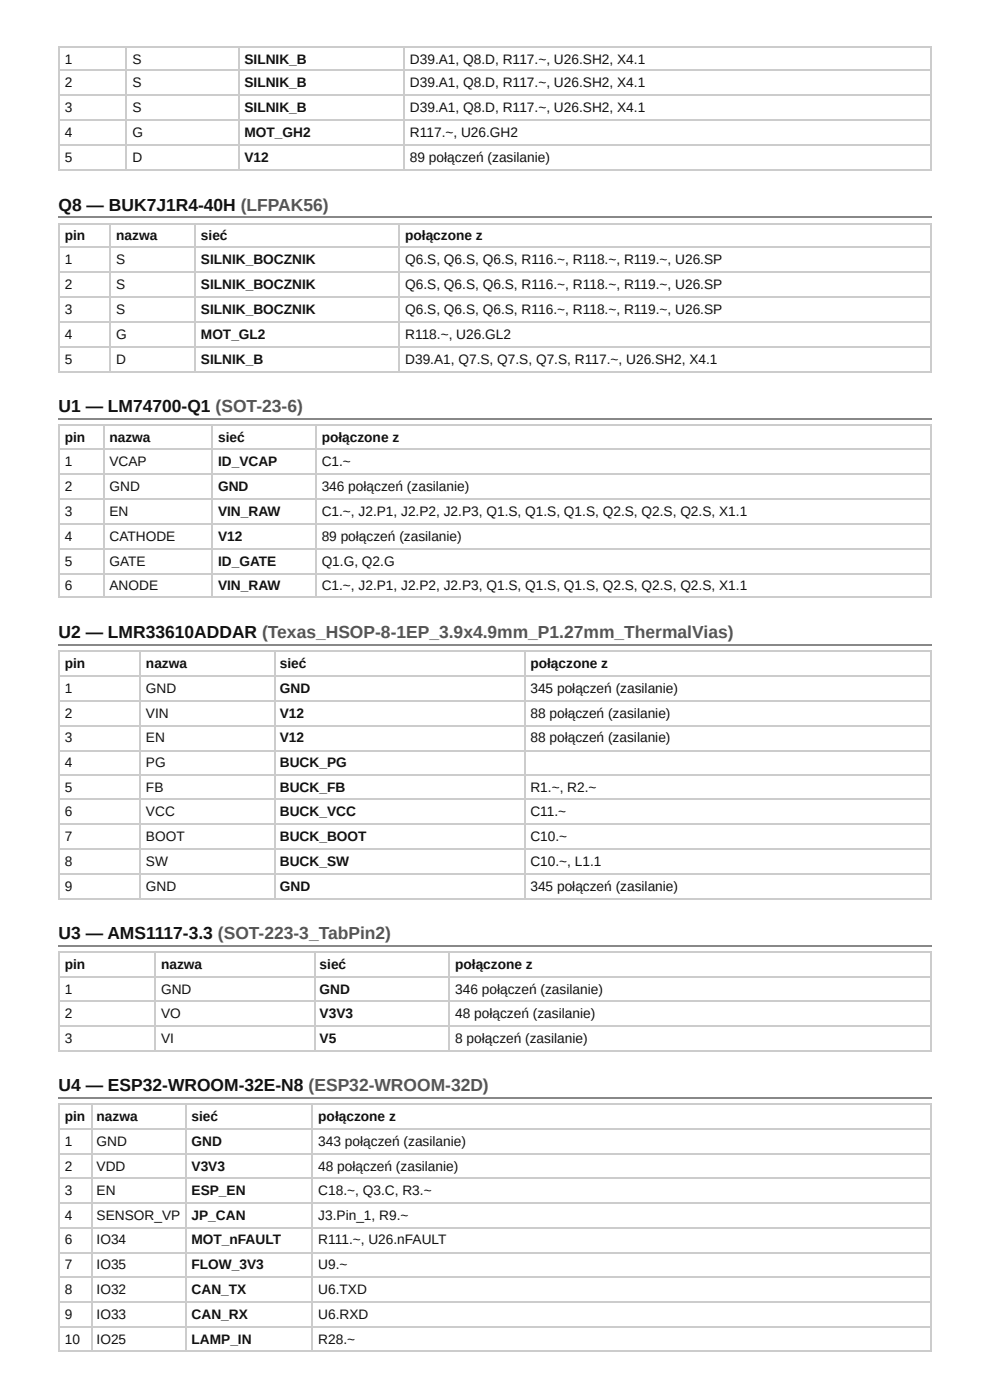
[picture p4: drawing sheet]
<svg xmlns="http://www.w3.org/2000/svg" width="210mm" height="297mm" viewBox="0 0 210 297" stroke-linecap="round" stroke-linejoin="round" font-family="sans-serif">
<defs><g id="words">
<g font-size="3.7" fill="#111">
<text x="12.4" y="44.7">Q8 — BUK7J1R4-40H (LFPAK56)</text>
<text x="12.4" y="87.6">U1 — LM74700-Q1 (SOT-23-6)</text>
<text x="12.4" y="135.5">U2 — LMR33610ADDAR (Texas_HSOP-8-1EP_3.9x4.9mm_P1.27mm_ThermalVias)</text>
<text x="12.4" y="199.5">U3 — AMS1117-3.3 (SOT-223-3_TabPin2)</text>
<text x="12.4" y="231.8">U4 — ESP32-WROOM-32E-N8 (ESP32-WROOM-32D)</text>
</g>
<g font-size="2.9" fill="#111">
<text x="13.8" y="13.5">1</text>
<text x="28.2" y="13.5">S</text>
<text x="51.9" y="13.5">SILNIK_B</text>
<text x="87" y="13.5">D39.A1, Q8.D, R117.~, U26.SH2, X4.1</text>
<text x="13.8" y="18.5">2</text>
<text x="13.8" y="23.8">3</text>
<text x="28.2" y="18.5">S</text>
<text x="28.2" y="23.8">S</text>
<text x="51.9" y="18.5">SILNIK_B</text>
<text x="51.9" y="23.8">SILNIK_B</text>
<text x="87" y="18.5">D39.A1, Q8.D, R117.~, U26.SH2, X4.1</text>
<text x="87" y="23.8">D39.A1, Q8.D, R117.~, U26.SH2, X4.1</text>
<text x="13.8" y="29.1">4</text>
<text x="28.2" y="29.1">G</text>
<text x="51.9" y="29.1">MOT_GH2</text>
<text x="87" y="29.1">R117.~, U26.GH2</text>
<text x="13.8" y="34.4">5</text>
<text x="28.2" y="34.4">D</text>
<text x="51.9" y="34.4">V12</text>
<text x="87" y="34.4">89 połączeń (zasilanie)</text>
<text x="13.8" y="51.1">pin</text>
<text x="24.7" y="51.1">nazwa</text>
<text x="42.7" y="51.1">sieć</text>
<text x="86" y="51.1">połączone z</text>
<text x="13.8" y="56.1">1</text>
<text x="24.7" y="56.1">S</text>
<text x="42.7" y="56.1">SILNIK_BOCZNIK</text>
<text x="86" y="56.1">Q6.S, Q6.S, Q6.S, R116.~, R118.~, R119.~, U26.SP</text>
<text x="13.8" y="61.4">2</text>
<text x="24.7" y="61.4">S</text>
<text x="42.7" y="61.4">SILNIK_BOCZNIK</text>
<text x="86" y="61.4">Q6.S, Q6.S, Q6.S, R116.~, R118.~, R119.~, U26.SP</text>
<text x="13.8" y="66.7">3</text>
<text x="13.8" y="72">4</text>
<text x="24.7" y="66.7">S</text>
<text x="24.7" y="72">G</text>
<text x="42.7" y="66.7">SILNIK_BOCZNIK</text>
<text x="42.7" y="72">MOT_GL2</text>
<text x="86" y="66.7">Q6.S, Q6.S, Q6.S, R116.~, R118.~, R119.~, U26.SP</text>
<text x="86" y="72">R118.~, U26.GL2</text>
<text x="13.8" y="77.3">5</text>
<text x="24.7" y="77.3">D</text>
<text x="42.7" y="77.3">SILNIK_B</text>
<text x="86" y="77.3">D39.A1, Q7.S, Q7.S, Q7.S, R117.~, U26.SH2, X4.1</text>
<text x="13.8" y="93.9">pin</text>
<text x="23.2" y="93.9">nazwa</text>
<text x="46.3" y="93.9">sieć</text>
<text x="68.3" y="93.9">połączone z</text>
<text x="13.8" y="99">1</text>
<text x="23.2" y="99">VCAP</text>
<text x="46.3" y="99">ID_VCAP</text>
<text x="68.3" y="99">C1.~</text>
<text x="13.8" y="104.2">2</text>
<text x="23.2" y="104.2">GND</text>
<text x="46.3" y="104.2">GND</text>
<text x="68.3" y="104.2">346 połączeń (zasilanie)</text>
<text x="13.8" y="109.5">3</text>
<text x="23.2" y="109.5">EN</text>
<text x="46.3" y="109.5">VIN_RAW</text>
<text x="68.3" y="109.5">C1.~, J2.P1, J2.P2, J2.P3, Q1.S, Q1.S, Q1.S, Q2.S, Q2.S, Q2.S, X1.1</text>
<text x="13.8" y="114.8">4</text>
<text x="23.2" y="114.8">CATHODE</text>
<text x="46.3" y="114.8">V12</text>
<text x="68.3" y="114.8">89 połączeń (zasilanie)</text>
<text x="13.8" y="120.1">5</text>
<text x="13.8" y="125.4">6</text>
<text x="23.2" y="120.1">GATE</text>
<text x="23.2" y="125.4">ANODE</text>
<text x="46.3" y="120.1">ID_GATE</text>
<text x="46.3" y="125.4">VIN_RAW</text>
<text x="68.3" y="120.1">Q1.G, Q2.G</text>
<text x="68.3" y="125.4">C1.~, J2.P1, J2.P2, J2.P3, Q1.S, Q1.S, Q1.S, Q2.S, Q2.S, Q2.S, X1.1</text>
<text x="13.8" y="141.8">pin</text>
<text x="31" y="141.8">nazwa</text>
<text x="59.4" y="141.8">sieć</text>
<text x="112.6" y="141.8">połączone z</text>
<text x="13.8" y="147.1">1</text>
<text x="31" y="147.1">GND</text>
<text x="59.4" y="147.1">GND</text>
<text x="112.6" y="147.1">345 połączeń (zasilanie)</text>
<text x="13.8" y="152.4">2</text>
<text x="31" y="152.4">VIN</text>
<text x="59.4" y="152.4">V12</text>
<text x="112.6" y="152.4">88 połączeń (zasilanie)</text>
<text x="13.8" y="157.7">3</text>
<text x="31" y="157.7">EN</text>
<text x="59.4" y="157.7">V12</text>
<text x="112.6" y="157.7">88 połączeń (zasilanie)</text>
<text x="13.8" y="163">4</text>
<text x="31" y="163">PG</text>
<text x="59.4" y="163">BUCK_PG</text>
<text x="13.8" y="168.3">5</text>
<text x="13.8" y="173.3">6</text>
<text x="31" y="168.3">FB</text>
<text x="31" y="173.3">VCC</text>
<text x="59.4" y="168.3">BUCK_FB</text>
<text x="59.4" y="173.3">BUCK_VCC</text>
<text x="112.6" y="168.3">R1.~, R2.~</text>
<text x="112.6" y="173.3">C11.~</text>
<text x="13.8" y="178.6">7</text>
<text x="31" y="178.6">BOOT</text>
<text x="59.4" y="178.6">BUCK_BOOT</text>
<text x="112.6" y="178.6">C10.~</text>
<text x="13.8" y="183.9">8</text>
<text x="31" y="183.9">SW</text>
<text x="59.4" y="183.9">BUCK_SW</text>
<text x="112.6" y="183.9">C10.~, L1.1</text>
<text x="13.8" y="189.2">9</text>
<text x="31" y="189.2">GND</text>
<text x="59.4" y="189.2">GND</text>
<text x="112.6" y="189.2">345 połączeń (zasilanie)</text>
<text x="13.8" y="205.8">pin</text>
<text x="34.2" y="205.8">nazwa</text>
<text x="67.9" y="205.8">sieć</text>
<text x="96.7" y="205.8">połączone z</text>
<text x="13.8" y="211.1">1</text>
<text x="34.2" y="211.1">GND</text>
<text x="67.9" y="211.1">GND</text>
<text x="96.7" y="211.1">346 połączeń (zasilanie)</text>
<text x="13.8" y="216.2">2</text>
<text x="13.8" y="221.5">3</text>
<text x="34.2" y="216.2">VO</text>
<text x="34.2" y="221.5">VI</text>
<text x="67.9" y="216.2">V3V3</text>
<text x="67.9" y="221.5">V5</text>
<text x="96.7" y="216.2">48 połączeń (zasilanie)</text>
<text x="96.7" y="221.5">8 połączeń (zasilanie)</text>
<text x="13.8" y="238.1">pin</text>
<text x="20.5" y="238.1">nazwa</text>
<text x="40.7" y="238.1">sieć</text>
<text x="67.6" y="238.1">połączone z</text>
<text x="13.8" y="243.4">1</text>
<text x="20.5" y="243.4">GND</text>
<text x="40.7" y="243.4">GND</text>
<text x="67.6" y="243.4">343 połączeń (zasilanie)</text>
<text x="13.8" y="248.7">2</text>
<text x="20.5" y="248.7">VDD</text>
<text x="40.7" y="248.7">V3V3</text>
<text x="67.6" y="248.7">48 połączeń (zasilanie)</text>
<text x="13.8" y="253.7">3</text>
<text x="20.5" y="253.7">EN</text>
<text x="40.7" y="253.7">ESP_EN</text>
<text x="67.6" y="253.7">C18.~, Q3.C, R3.~</text>
<text x="13.8" y="259">4</text>
<text x="20.5" y="259">SENSOR_VP</text>
<text x="40.7" y="259">JP_CAN</text>
<text x="67.6" y="259">J3.Pin_1, R9.~</text>
<text x="13.8" y="264.3">6</text>
<text x="13.8" y="269.6">7</text>
<text x="20.5" y="264.3">IO34</text>
<text x="20.5" y="269.6">IO35</text>
<text x="40.7" y="264.3">MOT_nFAULT</text>
<text x="40.7" y="269.6">FLOW_3V3</text>
<text x="67.6" y="264.3">R111.~, U26.nFAULT</text>
<text x="67.6" y="269.6">U9.~</text>
<text x="13.8" y="274.9">8</text>
<text x="20.5" y="274.9">IO32</text>
<text x="40.7" y="274.9">CAN_TX</text>
<text x="67.6" y="274.9">U6.TXD</text>
<text x="13.8" y="280.2">9</text>
<text x="20.5" y="280.2">IO33</text>
<text x="40.7" y="280.2">CAN_RX</text>
<text x="67.6" y="280.2">U6.RXD</text>
<text x="13.8" y="285.5">10</text>
<text x="20.5" y="285.5">IO25</text>
<text x="40.7" y="285.5">LAMP_IN</text>
<text x="67.6" y="285.5">R28.~</text>
</g>
</g></defs>
<path d="M12.4 9.9h185.5M12.4 14.9h185.5M12.6 9.8v26.4M26.9 9.8v26.4M50.7 9.8v26.4M85.9 9.8v26.4M197.8 9.8v26.4M12.4 20.2h185.5M12.4 25.5h185.5M12.4 30.8h185.5M12.4 36.1h185.5" fill="none" stroke="#ccc" stroke-width=".26"/>
<path d="M12.4 46.2h185.5" fill="none" stroke="#888" stroke-width=".26"/>
<g fill="#fff">
<path d="M12.7 47.4h10.8v5.3h-10.8z"/>
<path d="M23.5 47.4h18v5.3h-18z"/>
<path d="M41.5 47.4h43.4v5.3h-43.4z"/>
<path d="M84.9 47.4h113v5.3h-113z"/>
</g>
<path d="M12.4 47.5h185.5M12.4 52.5h185.5M12.4 57.8h185.5M12.6 47.4v31.7M23.4 47.4v31.7M41.4 47.4v31.7M84.8 47.4v31.7M197.8 47.4v31.7M12.4 63.1h185.5M12.4 68.4h185.5M12.4 73.7h185.5M12.4 79h185.5" fill="none" stroke="#ccc" stroke-width=".26"/>
<path d="M12.4 89h185.5" fill="none" stroke="#888" stroke-width=".26"/>
<g fill="#fff">
<path d="M12.7 90.2h9.3v5.3h-9.3z"/>
<path d="M22 90.2h23.2v5.3h-23.2z"/>
<path d="M45.2 90.2h22v5.3h-22z"/>
<path d="M67.2 90.2h130.7v5.3h-130.7z"/>
</g>
<g fill="none" stroke="#ccc" stroke-width=".26">
<path d="M12.4 90.4h185.5M12.4 95.4h185.5M12.6 90.2v36.8M22.1 90.2v36.8M45.1 90.2v36.8M67.1 90.2v36.8M197.8 90.2v36.8M12.4 100.7h185.5M12.4 106h185.5M12.4 111.3h185.5M12.4 116.5h185.5M12.4 121.8h185.5"/>
<path d="M12.4 126.9h185.5"/>
</g>
<path d="M12.4 136.9h185.5" fill="none" stroke="#888" stroke-width=".26"/>
<g fill="#fff">
<path d="M12.7 138.4h17.2v5.3h-17.2z"/>
<path d="M29.9 138.4h28.3v5.3h-28.3z"/>
<path d="M58.2 138.4h53.2v5.3h-53.2z"/>
<path d="M111.4 138.4h86.5v5.3h-86.5z"/>
</g>
<g fill="none" stroke="#ccc" stroke-width=".26">
<path d="M12.4 138.2h185.5M12.6 138.1v52.9M29.8 138.1v52.9M58.3 138.1v52.9M111.5 138.1v52.9M197.8 138.1v52.9M12.4 143.5h185.5M12.4 148.8h185.5M12.4 154.1h185.5M12.4 159.4h185.5M12.4 164.7h185.5M12.4 169.7h185.5"/>
<path d="M12.4 175h185.5M12.4 180.3h185.5M12.4 185.6h185.5M12.4 190.9h185.5"/>
</g>
<path d="M12.4 201h185.5" fill="none" stroke="#888" stroke-width=".26"/>
<g fill="#fff">
<path d="M12.7 202.1h20.4v5.3h-20.4z"/>
<path d="M33.1 202.1h33.6v5.3h-33.6z"/>
<path d="M66.7 202.1h28.8v5.3h-28.8z"/>
<path d="M95.5 202.1h102.4v5.3h-102.4z"/>
</g>
<path d="M12.4 202.3h185.5M12.4 207.6h185.5M12.4 212.6h185.5M12.4 217.9h185.5M12.6 202.1v21.2M32.9 202.1v21.2M66.8 202.1v21.2M95.4 202.1v21.2M197.8 202.1v21.2M12.4 223.2h185.5" fill="none" stroke="#ccc" stroke-width=".26"/>
<path d="M12.4 233.2h185.5" fill="none" stroke="#888" stroke-width=".26"/>
<g fill="#fff">
<path d="M12.7 234.4h6.6v5.3h-6.6z"/>
<path d="M19.3 234.4h20.1v5.3h-20.1z"/>
<path d="M39.4 234.4h27v5.3h-27z"/>
<path d="M66.4 234.4h131.5v5.3h-131.5z"/>
</g>
<g fill="none" stroke="#ccc" stroke-width=".26">
<path d="M12.4 234.6h185.5M12.4 239.8h185.5M12.6 234.4v52.7M19.4 234.4v52.7M39.6 234.4v52.7M66.3 234.4v52.7M197.8 234.4v52.7M12.4 245.1h185.5M12.4 250.2h185.5M12.4 255.5h185.5M12.4 260.7h185.5M12.4 266h185.5"/>
<path d="M12.4 271.3h185.5M12.4 276.6h185.5M12.4 281.9h185.5M12.4 286.9h185.5"/>
</g>
<use href="#words"/>
</svg>
